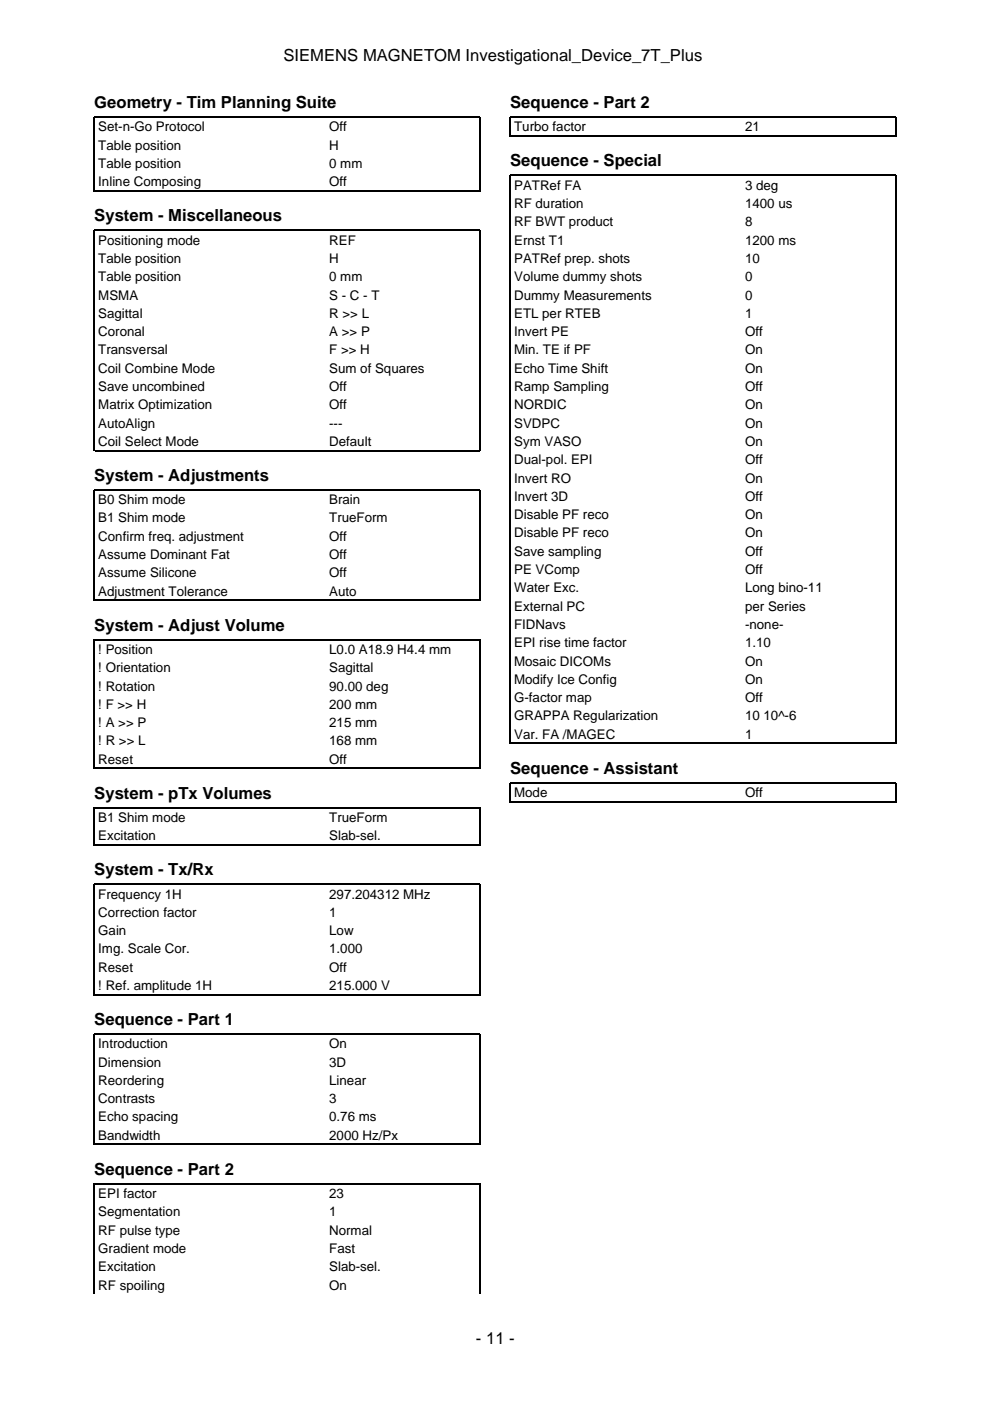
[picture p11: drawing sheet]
<svg xmlns="http://www.w3.org/2000/svg" width="210mm" height="297mm" viewBox="0 0 210 297" stroke-linecap="round" stroke-linejoin="round" font-family="sans-serif">
<defs><g id="words">
<g font-size="3.5">
<text x="60.1" y="12.9">SIEMENS MAGNETOM Investigational_Device_7T_Plus</text>
<text x="20" y="22.9">Geometry - Tim Planning Suite</text>
<text x="108.2" y="22.9">Sequence - Part 2</text>
<text x="108.2" y="35.3">Sequence - Special</text>
<text x="20" y="46.9">System - Miscellaneous</text>
<text x="20" y="102">System - Adjustments</text>
<text x="20" y="133.7">System - Adjust Volume</text>
<text x="108.2" y="164">Sequence - Assistant</text>
<text x="20" y="169.3">System - pTx Volumes</text>
<text x="20" y="185.6">System - Tx/Rx</text>
<text x="20" y="217.3">Sequence - Part 1</text>
<text x="20" y="249.1">Sequence - Part 2</text>
<text x="100.9" y="284.9">- 11 -</text>
</g>
<g font-size="2.8">
<text x="20.8" y="27.9">Set-n-Go Protocol</text>
<text x="69.8" y="27.9">Off</text>
<text x="109" y="27.9">Turbo factor</text>
<text x="158" y="27.9">21</text>
<text x="20.8" y="31.7">Table position</text>
<text x="20.8" y="35.6">Table position</text>
<text x="69.8" y="31.7">H</text>
<text x="69.8" y="35.6">0 mm</text>
<text x="20.8" y="39.5">Inline Composing</text>
<text x="69.8" y="39.5">Off</text>
<text x="109" y="40.2">PATRef FA</text>
<text x="158" y="40.2">3 deg</text>
<text x="109" y="44.1">RF duration</text>
<text x="109" y="48">RF BWT product</text>
<text x="158" y="44.1">1400 us</text>
<text x="158" y="48">8</text>
<text x="20.8" y="51.9">Positioning mode</text>
<text x="69.8" y="51.9">REF</text>
<text x="109" y="51.9">Ernst T1</text>
<text x="158" y="51.9">1200 ms</text>
<text x="20.8" y="55.7">Table position</text>
<text x="20.8" y="59.6">Table position</text>
<text x="69.8" y="55.7">H</text>
<text x="69.8" y="59.6">0 mm</text>
<text x="109" y="55.7">PATRef prep. shots</text>
<text x="109" y="59.6">Volume dummy shots</text>
<text x="158" y="55.7">10</text>
<text x="158" y="59.6">0</text>
<text x="20.8" y="63.5">MSMA</text>
<text x="69.8" y="63.5">S - C - T</text>
<text x="109" y="63.5">Dummy Measurements</text>
<text x="158" y="63.5">0</text>
<text x="20.8" y="67.4">Sagittal</text>
<text x="20.8" y="71.3">Coronal</text>
<text x="69.8" y="67.4">R &gt;&gt; L</text>
<text x="69.8" y="71.3">A &gt;&gt; P</text>
<text x="109" y="67.4">ETL per RTEB</text>
<text x="109" y="71.3">Invert PE</text>
<text x="158" y="67.4">1</text>
<text x="158" y="71.3">Off</text>
<text x="20.8" y="75.1">Transversal</text>
<text x="69.8" y="75.1">F &gt;&gt; H</text>
<text x="109" y="75.1">Min. TE if PF</text>
<text x="158" y="75.1">On</text>
<text x="20.8" y="79">Coil Combine Mode</text>
<text x="20.8" y="82.9">Save uncombined</text>
<text x="69.8" y="79">Sum of Squares</text>
<text x="69.8" y="82.9">Off</text>
<text x="109" y="79">Echo Time Shift</text>
<text x="109" y="82.9">Ramp Sampling</text>
<text x="158" y="79">On</text>
<text x="158" y="82.9">Off</text>
<text x="20.8" y="86.8">Matrix Optimization</text>
<text x="69.8" y="86.8">Off</text>
<text x="109" y="86.8">NORDIC</text>
<text x="158" y="86.8">On</text>
<text x="20.8" y="90.7">AutoAlign</text>
<text x="20.8" y="94.5">Coil Select Mode</text>
<text x="69.8" y="90.7">---</text>
<text x="69.8" y="94.5">Default</text>
<text x="109" y="90.7">SVDPC</text>
<text x="109" y="94.5">Sym VASO</text>
<text x="158" y="90.7">On</text>
<text x="158" y="94.5">On</text>
<text x="109" y="98.4">Dual-pol. EPI</text>
<text x="158" y="98.4">Off</text>
<text x="20.8" y="106.9">B0 Shim mode</text>
<text x="69.8" y="106.9">Brain</text>
<text x="109" y="102.3">Invert RO</text>
<text x="109" y="106.2">Invert 3D</text>
<text x="158" y="102.3">On</text>
<text x="158" y="106.2">Off</text>
<text x="20.8" y="110.8">B1 Shim mode</text>
<text x="69.8" y="110.8">TrueForm</text>
<text x="109" y="110.1">Disable PF reco</text>
<text x="109" y="113.9">Disable PF reco</text>
<text x="158" y="110.1">On</text>
<text x="158" y="113.9">On</text>
<text x="20.8" y="114.7">Confirm freq. adjustment</text>
<text x="20.8" y="118.5">Assume Dominant Fat</text>
<text x="69.8" y="114.7">Off</text>
<text x="69.8" y="118.5">Off</text>
<text x="109" y="117.8">Save sampling</text>
<text x="158" y="117.8">Off</text>
<text x="20.8" y="122.4">Assume Silicone</text>
<text x="69.8" y="122.4">Off</text>
<text x="109" y="121.7">PE VComp</text>
<text x="109" y="125.6">Water Exc.</text>
<text x="158" y="121.7">Off</text>
<text x="158" y="125.6">Long bino-11</text>
<text x="20.8" y="126.3">Adjustment Tolerance</text>
<text x="69.8" y="126.3">Auto</text>
<text x="109" y="129.5">External PC</text>
<text x="158" y="129.5">per Series</text>
<text x="109" y="133.3">FIDNavs</text>
<text x="109" y="137.2">EPI rise time factor</text>
<text x="158" y="133.3">-none-</text>
<text x="158" y="137.2">1.10</text>
<text x="20.8" y="138.6">! Position</text>
<text x="20.8" y="142.5">! Orientation</text>
<text x="69.8" y="138.6">L0.0 A18.9 H4.4 mm</text>
<text x="69.8" y="142.5">Sagittal</text>
<text x="109" y="141.1">Mosaic DICOMs</text>
<text x="158" y="141.1">On</text>
<text x="20.8" y="146.4">! Rotation</text>
<text x="69.8" y="146.4">90.00 deg</text>
<text x="109" y="145">Modify Ice Config</text>
<text x="109" y="148.9">G-factor map</text>
<text x="158" y="145">On</text>
<text x="158" y="148.9">Off</text>
<text x="20.8" y="150.3">! F &gt;&gt; H</text>
<text x="20.8" y="154.2">! A &gt;&gt; P</text>
<text x="69.8" y="150.3">200 mm</text>
<text x="69.8" y="154.2">215 mm</text>
<text x="109" y="152.8">GRAPPA Regularization</text>
<text x="158" y="152.8">10 10^-6</text>
<text x="20.8" y="158">! R &gt;&gt; L</text>
<text x="20.8" y="161.9">Reset</text>
<text x="69.8" y="158">168 mm</text>
<text x="69.8" y="161.9">Off</text>
<text x="109" y="156.6">Var. FA /MAGEC</text>
<text x="158" y="156.6">1</text>
<text x="109" y="169">Mode</text>
<text x="158" y="169">Off</text>
<text x="20.8" y="174.3">B1 Shim mode</text>
<text x="20.8" y="178.2">Excitation</text>
<text x="69.8" y="174.3">TrueForm</text>
<text x="69.8" y="178.2">Slab-sel.</text>
<text x="20.8" y="190.5">Frequency 1H</text>
<text x="69.8" y="190.5">297.204312 MHz</text>
<text x="20.8" y="194.4">Correction factor</text>
<text x="69.8" y="194.4">1</text>
<text x="20.8" y="198.3">Gain</text>
<text x="20.8" y="202.1">Img. Scale Cor.</text>
<text x="69.8" y="198.3">Low</text>
<text x="69.8" y="202.1">1.000</text>
<text x="20.8" y="206">Reset</text>
<text x="20.8" y="209.9">! Ref. amplitude 1H</text>
<text x="69.8" y="206">Off</text>
<text x="69.8" y="209.9">215.000 V</text>
<text x="20.8" y="222.2">Introduction</text>
<text x="20.8" y="226.1">Dimension</text>
<text x="69.8" y="222.2">On</text>
<text x="69.8" y="226.1">3D</text>
<text x="20.8" y="230">Reordering</text>
<text x="20.8" y="233.9">Contrasts</text>
<text x="69.8" y="230">Linear</text>
<text x="69.8" y="233.9">3</text>
<text x="20.8" y="237.8">Echo spacing</text>
<text x="69.8" y="237.8">0.76 ms</text>
<text x="20.8" y="241.7">Bandwidth</text>
<text x="69.8" y="241.7">2000 Hz/Px</text>
<text x="20.8" y="254">EPI factor</text>
<text x="20.8" y="257.9">Segmentation</text>
<text x="69.8" y="254">23</text>
<text x="69.8" y="257.9">1</text>
<text x="20.8" y="261.8">RF pulse type</text>
<text x="69.8" y="261.8">Normal</text>
<text x="20.8" y="265.6">Gradient mode</text>
<text x="20.8" y="269.5">Excitation</text>
<text x="69.8" y="265.6">Fast</text>
<text x="69.8" y="269.5">Slab-sel.</text>
<text x="20.8" y="273.4">RF spoiling</text>
<text x="69.8" y="273.4">On</text>
</g>
</g></defs>
<g fill="none" stroke="#000" stroke-width=".26">
<path d="M108.2 29v-4.2h81.8v4.2M108.3 28.9h81.6M20 40.6v-15.8h81.8v15.8M20.1 40.5h81.6M20 95.7v-46.9h81.8v46.9M20.1 95.5h81.6M20 127.4v-23.5h81.8v23.5M20.1 127.3h81.6M108.2 157.8v-120.6h81.8v120.6M108.3 157.6h81.6M20 163v-27.4h81.8v27.4M20 179.3v-8.1h81.8v8.1"/>
<path d="M20.1 162.9h81.6M20.1 179.1h81.6M108.2 170.1v-4.1h81.8v4.1M108.3 170h81.6M20 211v-23.5h81.8v23.5M20.1 210.9h81.6M20 242.8v-23.6h81.8v23.6M20.1 242.6h81.6M20 274.3v-23.3h81.8v23.3"/>
</g>
<use href="#words"/>
</svg>
